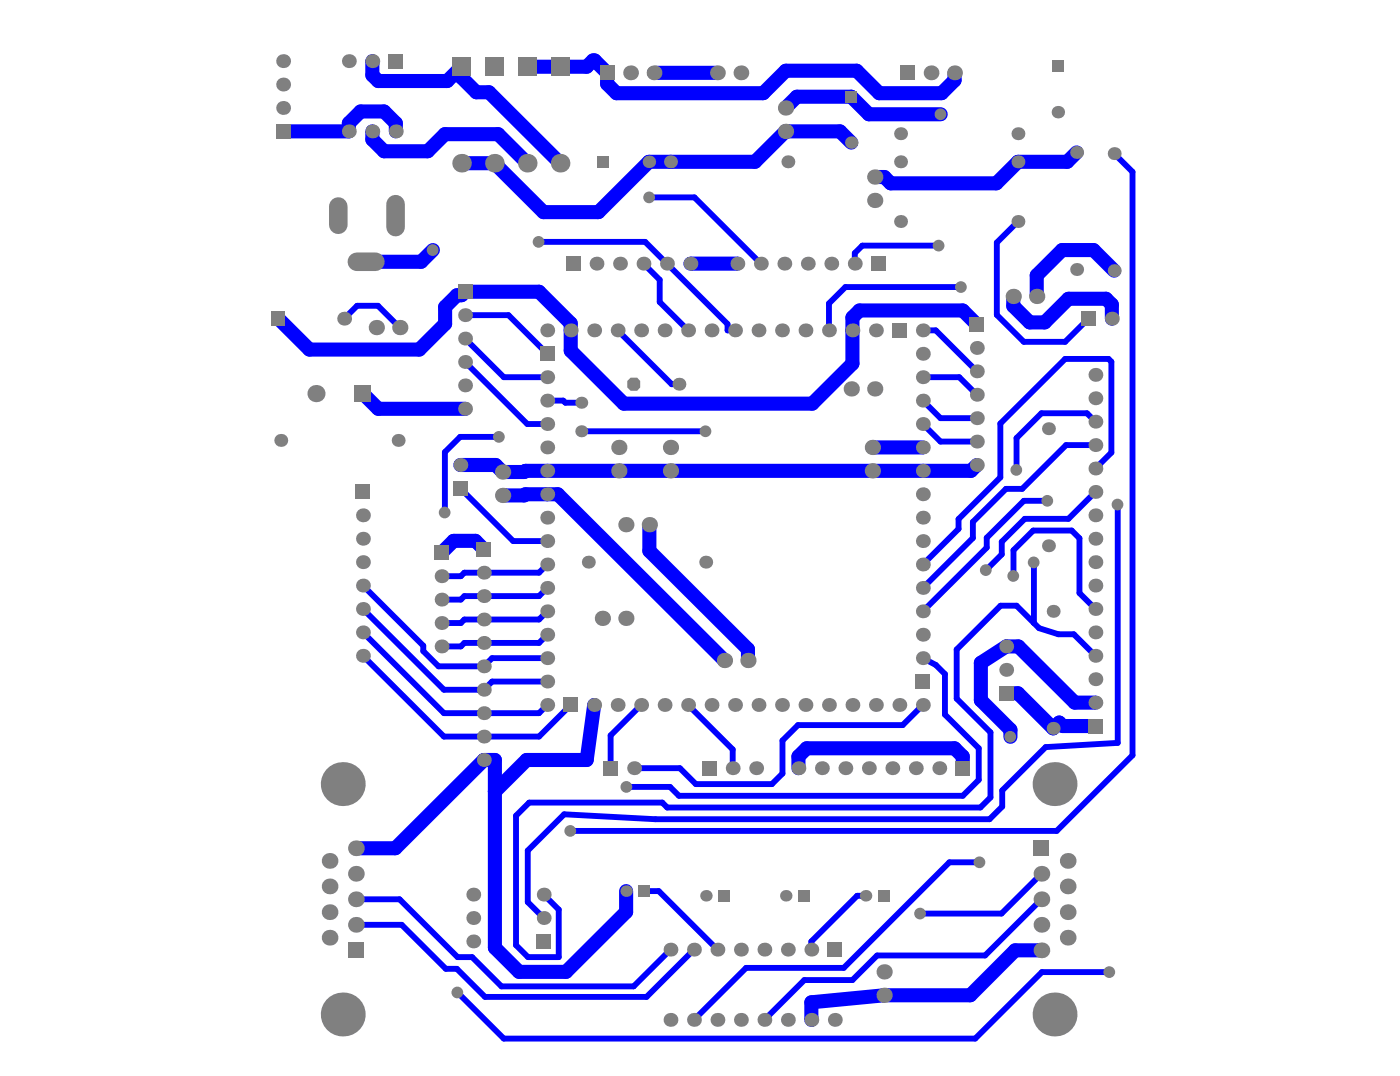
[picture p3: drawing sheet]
<svg xmlns="http://www.w3.org/2000/svg" width="271mm" height="208mm" viewBox="0 0 271 208" stroke-linecap="round" stroke-linejoin="round" font-family="sans-serif">
<g fill="none" stroke="#00f" stroke-width="1.1">
<path d="M125.7 38.2h8.7l12.8 12.8M215.6 29.7l3.6 3.5v112.9l-14.7 14.6h-94.1M104.3 46.8h20.5l16 15.9v1.2h1.5M124.5 51l3.2 3.1v4.3l5.5 5.5M181.7 47.5h-14.8l-1.5 1.5v2M186 55.5h-22.4l-3.2 3.2v5.2M197 42.8l-4.1 4.1v14l5.2 5.2h8l4.5-4.5M66.6 61.6l2.5-2.4h4l4.3 4.2M90 65.5l7.5 7.5h8.4M90 61h8.4l7.5 7.4M90 70l12 12h3.9M105.9 77.5h3.1l.4 .4h3.1"/>
<path d="M119.5 63.9l10.5 10.4h1.4M178.6 63.9h2.5l7.9 7.9M178.6 73h7l3.4 3.4M178.6 77.5l3.4 3.4h7M89.1 94.5l10.2 10.2h6.6M96.6 84.5h-7.6l-2.9 3v11.6M112.5 83.4h24.1M178.6 82l3.4 3.4h7M202.7 96.9h-4.6l-7.1 7.1v1.9l-12.4 12.4M212 95.2l-5.2 5.2h-8.5l-4.4 4.4v2.4l-3.1 3.1M212 81.6l-1.6-1.7h-8.9l-4.8 4.8v6.2M212 90.6l3.1-3.1v-17.5l-.6-.6h-8.4l-12.5 12.5v10.4l-8.1 8.1v1.9l-6.9 6.9"/>
<path d="M212 86.1h-5.7l-8.5 8.5h-3.1l-6.4 6.4v3.1l-9.7 9.6M216.3 97.6v46.1l-13.9 .8-8.4 8.4v3.1l-2.5 2.5h-64.7l-17.6-1-7.1 7v10l3.1 3.1M70.2 113.3l11.7 11.6v1.1l3 2.9h8.7l1.6-1.6h10.7M70.2 117.8l15.7 15.6h7.7l1.6-1.6h10.7M105.9 118.3l-1.6 1.5h-14.4l-.7 .7h-3.7M105.9 109.2l-1.6 1.6h-14.4l-.7 .7h-3.7M105.9 113.7l-1.6 1.6h-14.4l-.7 .7h-3.7M196.1 111.4v-5l3.9-3.8h7.4l1.5 1.5v10.6l3.1 3.1M200.1 108.8v11.7M70.2 126.9l15.7 15.6h18.4l6.1-6.1M70.2 122.3l15.7 15.7h18.4l1.6-1.6M105.9 122.8l-1.6 1.6h-14.4l-.7 .6h-3.7"/>
<path d="M124.1 136.4l-5.9 5.9v6.3M133.2 136.4l8.6 8.6v3.6M178.6 127.3l2.5 1.3 1.8 1.8v7.8l6.5 6.5v6.2l-3.1 3h-54.9l-1.7-1.7h-8.4M178.6 136.4l-3.9 3.9h-20.3l-3 3v6.3l-2 2.1h-14.7l-3.1-3.1h-8.9M212 126.9l-4.2-4.2h-3l-3.7-1.2-4.4-4.3h-3.1l-8.5 8.4v9.5l6.6 6.6v12.6l-2 1.9h-60.6l-.9-.9h-25.8l-2.5 2.5v25l2.3 2.3h5.9v-9.2l-2.9-2.8M68.9 178.9h8.8l8.6 8.5h2.1l5.5 5.4h31.2l9.2-9.1M68.9 174h8.4l11.2 11.1h2.9l5.6 5.7h25.6l7.2-7.1M124.7 172.4h2.8l11.3 11.3M167.5 173.3h-1.6l-8.9 8.8v1.6M189.6 166.8h-5.9l-20.4 20.4h-18.9l-10.1 10.1M201.5 174l-10.9 10.8h-20.9l-4.7 4.8h-9.3l-7.8 7.7M201.5 169l-7.7 7.7h-15.7"/>
<path d="M214.7 188h-13.1l-12.9 12.9h-91.2l-9-8.9"/>
</g>
<g fill="none" stroke="#00f" stroke-width="2.7">
<path d="M72.1 11.8v2.7l1.1 1.2h13.3l2.8-2.8v2.1l2.9 2.8h2.4l13.8 13.8M102 12.9h11.5l1.3-1.2h.3l2.4 2.4v2.1l1.8 1.8h28.4l4.4-4.3h13.7l4.3 4.3h12.1l2.5-2.5v-1.4M126.6 14.1h12.2M54.8 25.4h12.7v-1.6l2.3-2.2h4.5l2.3 2.2v1.6M72.1 25.4v1.6l2.2 2.3h8.5l3.3-3.3h10.3l5.6 5.6M152 20.9l2.2-2.2h10.5l3.4 3.4h14M164.7 27.6l-2.1-2.2h-10.6l-5.9 5.9h-20.5l-9.8 9.7h-10.6l-9.5-9.4h-6.4M208.4 29.5l-1.9 1.8h-9.5l-4.2 4.2h-20.4l-1.3-1.3h-1.8M83.8 48.4l-2.3 2.2h-12.4M133.6 51h9.1M196.1 57.3v1.9l3.2 3.2h2.9l4.6-4.6h7.2l1.2 1.1v2.7M215.6 52.4l-4-4h-6.1l-4.9 4.9v4"/>
<path d="M53.9 61.6l6 6h21.2l5-5v-3.2l2.3-2.3h.9l.7-.7h14.3l6.1 6.1v5.3l10.3 10.3h36.5l7.8-7.8v-8.9l1.3-1.3h20l2.7 2.7M70.2 76.1l3 3h16.8M89.1 89.9h6.8l1.4 1.4h4.2l.2-.2h86.2l1.1-1.2M97.3 95.8h4.2l.2-.2h6.2l32.3 32.2M168.8 86.6h9.8M93.6 106.3l-1.6-1.7h-4.2l-2.3 2.3M125.7 101.5v5.1l19 19v2.2M115 136.4l-1.5 10.6h-11.6l-6.1 6.1M194.7 134.1h2.3l6.8 6.8 1.2-1.1 .7 .6h6.3M212 135.9h-4l-10.9-10.9h-2.4l-4.9 3.2v7.3l5.7 5.7v1.3M154.5 148.6v-2.3l1.6-1.6h28.6l1.6 1.6v2.3M68.9 164.1h7.6l17.1-17.1h2.2v36.3l4.7 4.7h9l11.7-11.6v-4"/>
<path d="M201.5 183.8h-5l-8.7 8.7h-16.7l-14.1 1.4v3.4"/>
</g>
<g fill="#808080">
<circle cx="83.7" cy="48.4" r="1.13"/>
<circle cx="136.5" cy="83.4" r="1.13"/>
<circle cx="178.1" cy="176.7" r="1.13"/>
<circle cx="186" cy="55.5" r="1.13"/>
<circle cx="202.7" cy="96.9" r="1.13"/>
<circle cx="196.7" cy="90.9" r="1.13"/>
<circle cx="196.1" cy="111.4" r="1.13"/>
<circle cx="104.2" cy="46.8" r="1.13"/>
<circle cx="181.6" cy="47.5" r="1.13"/>
<circle cx="200" cy="108.8" r="1.13"/>
<circle cx="190.8" cy="110.3" r="1.13"/>
<circle cx="125.6" cy="38.2" r="1.13"/>
<circle cx="96.5" cy="84.5" r="1.13"/>
<circle cx="86.1" cy="99.1" r="1.13"/>
<circle cx="88.5" cy="192" r="1.13"/>
<circle cx="214.7" cy="188" r="1.13"/>
<circle cx="121.2" cy="152.2" r="1.13"/>
<circle cx="189.5" cy="166.8" r="1.13"/>
<circle cx="216.3" cy="97.6" r="1.13"/>
<circle cx="110.4" cy="160.7" r="1.13"/>
<circle cx="182" cy="22.1" r="1.13"/>
<circle cx="195.5" cy="142.5" r="1.13"/>
<circle cx="54.8" cy="11.8" r="1.34"/>
<circle cx="189" cy="80.9" r="1.34"/>
<circle cx="54.8" cy="20.9" r="1.34"/>
<circle cx="54.8" cy="16.4" r="1.34"/>
<circle cx="65.5" cy="39.9" r="1.34"/>
<circle cx="65.5" cy="43.5" r="1.34"/>
<circle cx="69.1" cy="50.6" r="1.34"/>
<circle cx="76.6" cy="43.9" r="1.34"/>
<circle cx="76.6" cy="39.5" r="1.34"/>
<circle cx="76.6" cy="25.4" r="1.34"/>
<circle cx="105.9" cy="131.8" r="1.34"/>
<circle cx="105.9" cy="127.3" r="1.34"/>
<circle cx="105.9" cy="122.8" r="1.34"/>
<circle cx="105.9" cy="118.3" r="1.34"/>
<circle cx="105.9" cy="113.7" r="1.34"/>
<circle cx="105.9" cy="109.2" r="1.34"/>
<circle cx="105.9" cy="100.1" r="1.34"/>
<circle cx="105.9" cy="95.6" r="1.34"/>
<circle cx="105.9" cy="86.6" r="1.34"/>
<circle cx="105.9" cy="82" r="1.34"/>
<circle cx="105.9" cy="73" r="1.34"/>
<circle cx="112.5" cy="83.4" r="1.16"/>
<circle cx="120" cy="51" r="1.34"/>
<circle cx="131.4" cy="74.3" r="1.25"/>
<circle cx="156.3" cy="51" r="1.34"/>
<circle cx="167.5" cy="173.3" r="1.11"/>
<circle cx="171.1" cy="188" r="1.48"/>
<circle cx="178.6" cy="122.8" r="1.34"/>
<circle cx="178.6" cy="127.3" r="1.34"/>
<circle cx="178.6" cy="118.3" r="1.34"/>
<circle cx="178.6" cy="109.2" r="1.34"/>
<circle cx="178.6" cy="113.7" r="1.34"/>
<circle cx="178.6" cy="100.1" r="1.34"/>
<circle cx="178.6" cy="95.6" r="1.34"/>
<circle cx="178.6" cy="82" r="1.34"/>
<circle cx="178.6" cy="86.6" r="1.34"/>
<circle cx="178.6" cy="68.4" r="1.34"/>
<circle cx="178.6" cy="73" r="1.34"/>
<circle cx="189" cy="89.9" r="1.34"/>
<circle cx="189" cy="85.4" r="1.34"/>
<circle cx="189" cy="67.3" r="1.34"/>
<circle cx="189" cy="71.8" r="1.34"/>
<circle cx="203.8" cy="140.9" r="1.25"/>
<circle cx="203.8" cy="118.3" r="1.25"/>
<circle cx="72.8" cy="63.4" r="1.48"/>
<circle cx="105.9" cy="136.4" r="1.34"/>
<circle cx="105.9" cy="104.7" r="1.34"/>
<circle cx="105.9" cy="91.1" r="1.34"/>
<circle cx="105.9" cy="63.9" r="1.34"/>
<circle cx="105.9" cy="77.5" r="1.34"/>
<circle cx="112.5" cy="77.9" r="1.16"/>
<circle cx="116.6" cy="119.6" r="1.48"/>
<circle cx="124.1" cy="136.4" r="1.34"/>
<circle cx="124.1" cy="63.9" r="1.34"/>
<circle cx="141.8" cy="148.6" r="1.34"/>
<circle cx="142.3" cy="136.4" r="1.34"/>
<circle cx="142.3" cy="63.9" r="1.34"/>
<circle cx="160.4" cy="136.4" r="1.34"/>
<circle cx="160.4" cy="63.9" r="1.34"/>
<circle cx="163.6" cy="148.6" r="1.34"/>
<circle cx="171.1" cy="192.5" r="1.48"/>
<circle cx="178.6" cy="136.4" r="1.34"/>
<circle cx="178.6" cy="104.7" r="1.34"/>
<circle cx="178.6" cy="91.1" r="1.34"/>
<circle cx="178.6" cy="63.9" r="1.34"/>
<circle cx="178.6" cy="77.5" r="1.34"/>
<circle cx="181.8" cy="148.6" r="1.34"/>
<circle cx="189" cy="76.4" r="1.34"/>
<circle cx="68.9" cy="164.1" r="1.52"/>
<circle cx="70.2" cy="113.3" r="1.34"/>
<circle cx="67.5" cy="11.8" r="1.34"/>
<circle cx="85.5" cy="120.5" r="1.34"/>
<circle cx="91.6" cy="182.1" r="1.34"/>
<circle cx="93.6" cy="142.5" r="1.34"/>
<circle cx="93.6" cy="124.4" r="1.34"/>
<circle cx="90" cy="70" r="1.34"/>
<circle cx="140.2" cy="127.8" r="1.48"/>
<circle cx="212" cy="131.4" r="1.34"/>
<circle cx="212" cy="113.3" r="1.34"/>
<circle cx="212" cy="95.2" r="1.34"/>
<circle cx="212" cy="77" r="1.34"/>
<circle cx="215.6" cy="29.7" r="1.25"/>
<circle cx="54.3" cy="85.2" r="1.25"/>
<circle cx="63.8" cy="181.4" r="1.52"/>
<circle cx="63.8" cy="166.5" r="1.52"/>
<circle cx="68.9" cy="169" r="1.52"/>
<circle cx="63.8" cy="171.5" r="1.52"/>
<circle cx="63.8" cy="176.4" r="1.52"/>
<circle cx="68.9" cy="174" r="1.52"/>
<circle cx="70.2" cy="122.3" r="1.34"/>
<circle cx="70.2" cy="126.9" r="1.34"/>
<circle cx="70.2" cy="108.7" r="1.34"/>
<circle cx="70.2" cy="117.8" r="1.34"/>
<circle cx="70.2" cy="99.7" r="1.34"/>
<circle cx="70.2" cy="104.2" r="1.34"/>
</g>
<g fill="#808080">
<path d="M75.2 10.5h2.8v2.7h-2.8z" fill-rule="evenodd"/>
<path d="M187.7 61.4h2.7v2.7h-2.7z" fill-rule="evenodd"/>
<path d="M53.4 24.1h2.8v2.7h-2.8z" fill-rule="evenodd"/>
<path d="M104.5 67.1h2.8v2.7h-2.8z" fill-rule="evenodd"/>
<path d="M115.5 30.2h2.3v2.2h-2.3z" fill-rule="evenodd"/>
<path d="M169.9 172.1h2.2v2.3h-2.2z" fill-rule="evenodd"/>
<path d="M177.2 130.5h2.8v2.7h-2.8z" fill-rule="evenodd"/>
<path d="M68.9 93.8h2.7v2.7h-2.7z" fill-rule="evenodd"/>
<path d="M92.3 104.9h2.7v2.7h-2.7z" fill-rule="evenodd"/>
<path d="M103.9 180.8h2.7v2.7h-2.7z" fill-rule="evenodd"/>
<path d="M163.6 17.6h2.3v2.2h-2.3z" fill-rule="evenodd"/>
<path d="M200 162.6h3v3h-3z" fill-rule="evenodd"/>
<path d="M67.4 182.3h3v3h-3z" fill-rule="evenodd"/>
</g>
<path d="M65.5 39.9v3.6" fill="none" stroke="#808080" stroke-width="3.6"/>
<g fill="#808080">
<circle cx="67.5" cy="25.4" r="1.34"/>
<circle cx="85.5" cy="125" r="1.34"/>
<circle cx="85.5" cy="111.5" r="1.34"/>
<circle cx="85.5" cy="116" r="1.34"/>
<circle cx="77.1" cy="85.2" r="1.25"/>
</g>
<path d="M76.6 39.5v4.4" fill="none" stroke="#808080" stroke-width="3.6"/>
<g fill="#808080">
<circle cx="91.6" cy="173.1" r="1.34"/>
<circle cx="93.6" cy="147" r="1.34"/>
<circle cx="93.6" cy="138" r="1.34"/>
<circle cx="93.6" cy="133.4" r="1.34"/>
<circle cx="93.6" cy="128.9" r="1.34"/>
<circle cx="93.6" cy="115.3" r="1.34"/>
<circle cx="93.6" cy="110.8" r="1.34"/>
<circle cx="97.3" cy="95.8" r="1.48"/>
<circle cx="89.1" cy="89.9" r="1.34"/>
<circle cx="90" cy="79.1" r="1.34"/>
<circle cx="90" cy="65.5" r="1.34"/>
<circle cx="90" cy="74.5" r="1.34"/>
<circle cx="90" cy="61" r="1.34"/>
<circle cx="95.7" cy="31.6" r="1.79"/>
<circle cx="105.2" cy="173.1" r="1.34"/>
<circle cx="113.9" cy="108.7" r="1.25"/>
<circle cx="108.4" cy="31.6" r="1.79"/>
<circle cx="121.2" cy="172.4" r="1.11"/>
<circle cx="125.7" cy="101.5" r="1.48"/>
<circle cx="121.1" cy="101.5" r="1.48"/>
<circle cx="119.8" cy="86.6" r="1.48"/>
<circle cx="124.5" cy="51" r="1.34"/>
<circle cx="129.1" cy="51" r="1.34"/>
<circle cx="125.6" cy="31.3" r="1.2"/>
<circle cx="122" cy="14.1" r="1.43"/>
<circle cx="126.6" cy="14.1" r="1.43"/>
<circle cx="134.3" cy="197.3" r="1.34"/>
<circle cx="143.4" cy="197.3" r="1.34"/>
<circle cx="138.8" cy="197.3" r="1.34"/>
<circle cx="134.3" cy="183.7" r="1.34"/>
<circle cx="138.8" cy="183.7" r="1.34"/>
<circle cx="143.4" cy="183.7" r="1.34"/>
<circle cx="136.6" cy="173.3" r="1.11"/>
<circle cx="136.6" cy="108.7" r="1.25"/>
<circle cx="142.7" cy="51" r="1.34"/>
<circle cx="133.6" cy="51" r="1.34"/>
<circle cx="138.8" cy="14.1" r="1.43"/>
<circle cx="143.4" cy="14.1" r="1.43"/>
<circle cx="147.9" cy="197.3" r="1.34"/>
<circle cx="152.5" cy="197.3" r="1.34"/>
<circle cx="157" cy="197.3" r="1.34"/>
<circle cx="147.9" cy="183.7" r="1.34"/>
<circle cx="152.5" cy="183.7" r="1.34"/>
<circle cx="157" cy="183.7" r="1.34"/>
<circle cx="152.1" cy="173.3" r="1.11"/>
<circle cx="151.8" cy="51" r="1.34"/>
<circle cx="147.2" cy="51" r="1.34"/>
<circle cx="152" cy="25.4" r="1.48"/>
<circle cx="152" cy="20.9" r="1.48"/>
<circle cx="152.5" cy="31.3" r="1.25"/>
<circle cx="168.8" cy="86.6" r="1.48"/>
<circle cx="169.3" cy="75.2" r="1.48"/>
<circle cx="164.7" cy="75.2" r="1.48"/>
<circle cx="165.4" cy="51" r="1.34"/>
<circle cx="169.3" cy="38.8" r="1.48"/>
<circle cx="164.7" cy="27.6" r="1.2"/>
<circle cx="180.2" cy="14.1" r="1.43"/>
<circle cx="184.7" cy="14.1" r="1.43"/>
<circle cx="201.5" cy="183.8" r="1.52"/>
<circle cx="201.5" cy="169" r="1.52"/>
<circle cx="201.5" cy="174" r="1.52"/>
<circle cx="194.7" cy="125" r="1.34"/>
<circle cx="194.7" cy="129.6" r="1.34"/>
<circle cx="196.1" cy="57.3" r="1.48"/>
<circle cx="200.6" cy="57.3" r="1.48"/>
<circle cx="197" cy="42.8" r="1.25"/>
<circle cx="197" cy="25.9" r="1.25"/>
<circle cx="197" cy="31.3" r="1.25"/>
<circle cx="206.6" cy="181.4" r="1.52"/>
<circle cx="206.6" cy="176.4" r="1.52"/>
<circle cx="206.6" cy="171.5" r="1.52"/>
<circle cx="206.6" cy="166.5" r="1.52"/>
<circle cx="212" cy="126.9" r="1.34"/>
<circle cx="212" cy="122.3" r="1.34"/>
<circle cx="212" cy="117.8" r="1.34"/>
<circle cx="212" cy="108.7" r="1.34"/>
<circle cx="212" cy="104.2" r="1.34"/>
<circle cx="212" cy="99.7" r="1.34"/>
<circle cx="212" cy="86.1" r="1.34"/>
<circle cx="212" cy="81.6" r="1.34"/>
<circle cx="212" cy="72.5" r="1.34"/>
<circle cx="208.4" cy="52.1" r="1.25"/>
<circle cx="215.6" cy="52.4" r="1.25"/>
<circle cx="208.4" cy="29.5" r="1.25"/>
<circle cx="66.3" cy="151.7" r="4.2"/>
<circle cx="68.9" cy="178.9" r="1.52"/>
<circle cx="66.6" cy="61.6" r="1.34"/>
<circle cx="61.2" cy="76.1" r="1.66"/>
<circle cx="77.4" cy="63.4" r="1.48"/>
<circle cx="91.6" cy="177.6" r="1.34"/>
<circle cx="97.3" cy="91.3" r="1.48"/>
<circle cx="93.6" cy="119.8" r="1.34"/>
<circle cx="105.2" cy="177.6" r="1.34"/>
<circle cx="115" cy="136.4" r="1.34"/>
<circle cx="115" cy="63.9" r="1.34"/>
<circle cx="110.4" cy="63.9" r="1.34"/>
<circle cx="122.7" cy="148.6" r="1.34"/>
<circle cx="128.6" cy="136.4" r="1.34"/>
<circle cx="119.5" cy="136.4" r="1.34"/>
<circle cx="121.1" cy="119.6" r="1.48"/>
<circle cx="119.8" cy="91.1" r="1.48"/>
<circle cx="119.5" cy="63.9" r="1.34"/>
<circle cx="128.6" cy="63.9" r="1.34"/>
<circle cx="133.2" cy="136.4" r="1.34"/>
<circle cx="137.7" cy="136.4" r="1.34"/>
<circle cx="137.7" cy="63.9" r="1.34"/>
<circle cx="133.2" cy="63.9" r="1.34"/>
<circle cx="154.5" cy="148.6" r="1.34"/>
<circle cx="155.9" cy="136.4" r="1.34"/>
<circle cx="151.3" cy="136.4" r="1.34"/>
<circle cx="151.3" cy="63.9" r="1.34"/>
<circle cx="155.9" cy="63.9" r="1.34"/>
<circle cx="172.7" cy="148.6" r="1.34"/>
<circle cx="168.1" cy="148.6" r="1.34"/>
<circle cx="169.5" cy="136.4" r="1.34"/>
<circle cx="165" cy="136.4" r="1.34"/>
<circle cx="168.8" cy="91.1" r="1.48"/>
<circle cx="169.5" cy="63.9" r="1.34"/>
<circle cx="165" cy="63.9" r="1.34"/>
<circle cx="169.3" cy="34.2" r="1.48"/>
<circle cx="177.2" cy="148.6" r="1.34"/>
<circle cx="201.5" cy="178.9" r="1.52"/>
<circle cx="212" cy="135.9" r="1.34"/>
<circle cx="212" cy="90.6" r="1.34"/>
<circle cx="215.2" cy="61.6" r="1.34"/>
<circle cx="66.3" cy="196.2" r="4.2"/>
<circle cx="72.1" cy="11.8" r="1.34"/>
<circle cx="144.7" cy="127.8" r="1.48"/>
<circle cx="115.4" cy="51" r="1.34"/>
<circle cx="72.6" cy="50.6" r="1.34"/>
</g>
<g fill="#808080">
<path d="M87.7 93.1h2.8v2.7h-2.8z" fill-rule="evenodd"/>
<path d="M88.6 55.1h2.8v2.7h-2.8z" fill-rule="evenodd"/>
<path d="M93.9 11.1h3.6v3.6h-3.6z" fill-rule="evenodd"/>
<path d="M109.5 49.6h2.8v2.8h-2.8z" fill-rule="evenodd"/>
<path d="M106.6 11.1h3.6v3.6h-3.6z" fill-rule="evenodd"/>
<path d="M123.6 171.2h2.2v2.3h-2.2z" fill-rule="evenodd"/>
<path d="M121.4 73.7l.6-.6h1.3l.6 .6v1.3l-.6 .6h-1.3l-.6-.6z" fill-rule="evenodd"/>
<path d="M139 172.1h2.3v2.3h-2.3z" fill-rule="evenodd"/>
<path d="M154.5 172.1h2.2v2.3h-2.2z" fill-rule="evenodd"/>
<path d="M168.6 49.6h2.7v2.8h-2.7z" fill-rule="evenodd"/>
<path d="M210.6 139.1h2.8v2.7h-2.8z" fill-rule="evenodd"/>
<path d="M52.5 60.3h2.7v2.7h-2.7z" fill-rule="evenodd"/>
<path d="M68.6 74.5h3.3v3.3h-3.3z" fill-rule="evenodd"/>
<path d="M84.1 105.6h2.7v2.7h-2.7z" fill-rule="evenodd"/>
<path d="M109.1 135h2.7v2.7h-2.7z" fill-rule="evenodd"/>
<path d="M116.8 147.2h2.7v2.8h-2.7z" fill-rule="evenodd"/>
<path d="M135.9 147.2h2.7v2.8h-2.7z" fill-rule="evenodd"/>
<path d="M185 147.2h2.7v2.8h-2.7z" fill-rule="evenodd"/>
<path d="M193.4 132.7h2.7v2.8h-2.7z" fill-rule="evenodd"/>
<path d="M209.3 60.3h2.7v2.7h-2.7z" fill-rule="evenodd"/>
</g>
<path d="M69.1 50.6h3.5" fill="none" stroke="#808080" stroke-width="3.6"/>
<g fill="#808080">
<circle cx="72.1" cy="25.4" r="1.34"/>
<circle cx="89.3" cy="31.6" r="1.79"/>
<circle cx="102" cy="31.6" r="1.79"/>
<circle cx="129.8" cy="197.3" r="1.34"/>
<circle cx="161.6" cy="197.3" r="1.34"/>
<circle cx="129.8" cy="183.7" r="1.34"/>
<circle cx="129.8" cy="86.6" r="1.48"/>
<circle cx="160.9" cy="51" r="1.34"/>
<circle cx="174.3" cy="42.8" r="1.25"/>
<circle cx="129.8" cy="31.3" r="1.25"/>
<circle cx="174.3" cy="25.9" r="1.25"/>
<circle cx="174.3" cy="31.3" r="1.25"/>
<circle cx="202.9" cy="82.9" r="1.25"/>
<circle cx="204.7" cy="21.7" r="1.2"/>
<circle cx="146.3" cy="148.6" r="1.34"/>
<circle cx="159.1" cy="148.6" r="1.34"/>
<circle cx="174.1" cy="136.4" r="1.34"/>
<circle cx="146.8" cy="136.4" r="1.34"/>
<circle cx="129.8" cy="91.1" r="1.48"/>
<circle cx="146.8" cy="63.9" r="1.34"/>
<circle cx="204.1" cy="151.7" r="4.2"/>
<circle cx="202.9" cy="105.6" r="1.25"/>
<circle cx="204.1" cy="196.2" r="4.2"/>
</g>
<g fill="#808080">
<path d="M116.1 12.7h2.8v2.8h-2.8z" fill-rule="evenodd"/>
<path d="M87.5 11.1h3.6v3.6h-3.6z" fill-rule="evenodd"/>
<path d="M100.3 11.1h3.5v3.6h-3.5z" fill-rule="evenodd"/>
<path d="M160.2 182.3h2.7v2.8h-2.7z" fill-rule="evenodd"/>
<path d="M174.2 12.7h2.9v2.8h-2.9z" fill-rule="evenodd"/>
<path d="M203.6 11.7h2.3v2.3h-2.3z" fill-rule="evenodd"/>
<path d="M172.7 62.5h2.7v2.8h-2.7z" fill-rule="evenodd"/>
</g>
</svg>
